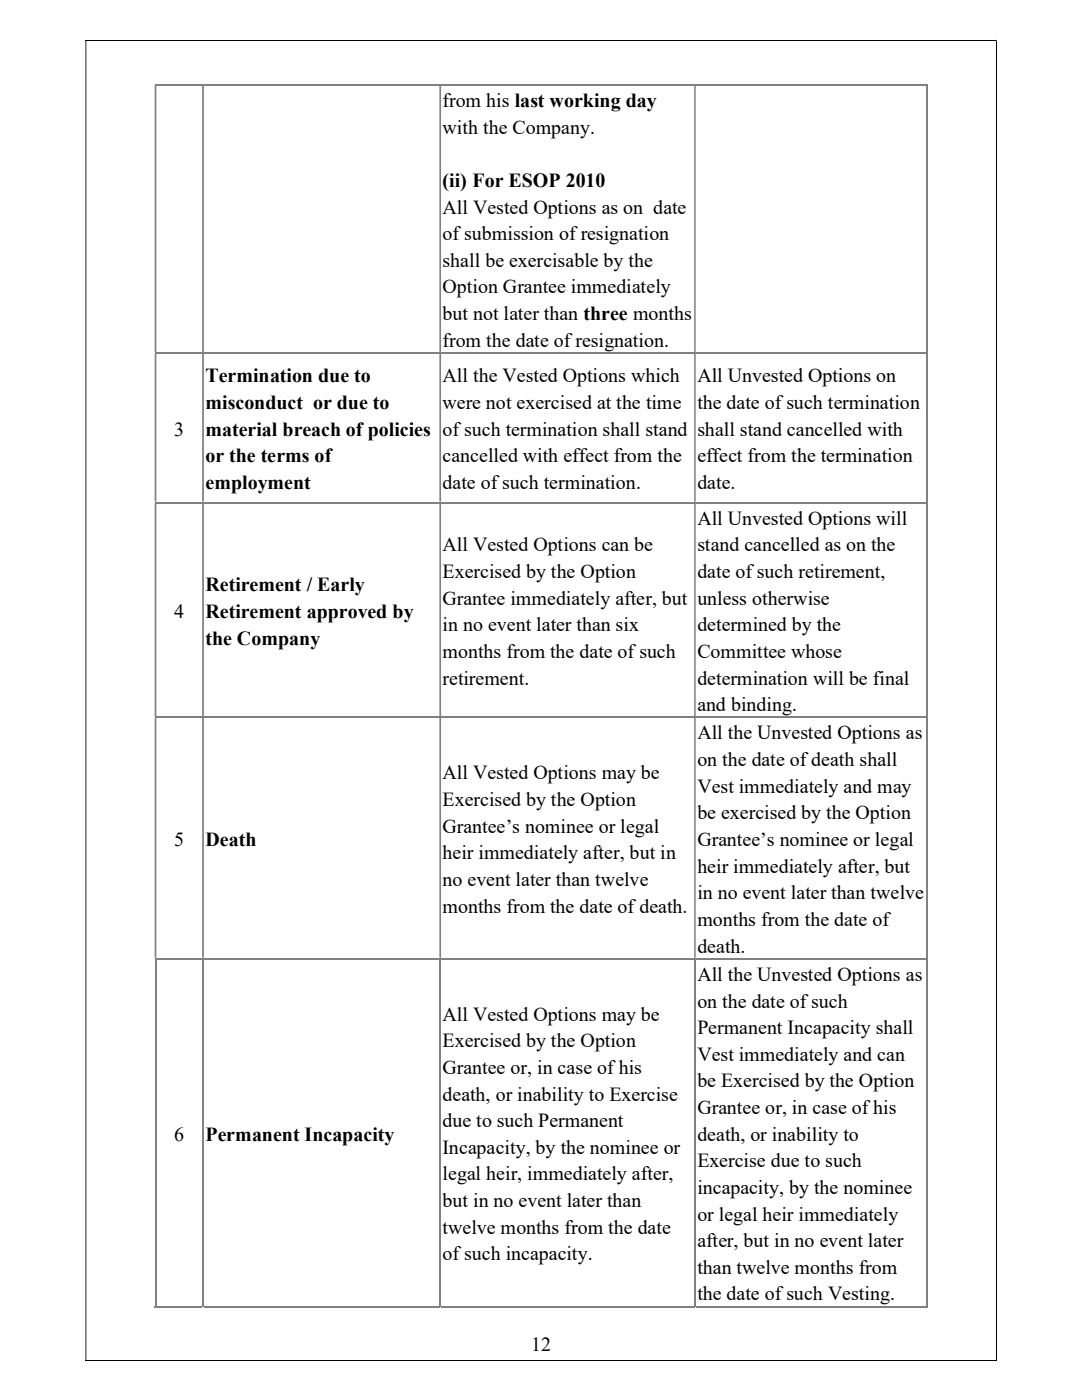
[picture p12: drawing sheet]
<svg xmlns="http://www.w3.org/2000/svg" width="216mm" height="279mm" viewBox="0 0 216 279" stroke-linecap="round" stroke-linejoin="round" font-family="sans-serif">
<defs><g id="words">
<g font-size="4">
<text x="88.3" y="21.3">from his last working day</text>
<text x="88.3" y="26.7">with the Company.</text>
<text x="88.3" y="37.3">(ii) For ESOP 2010</text>
<text x="88.3" y="42.6">All Vested Options as on date</text>
<text x="88.3" y="47.9">of submission of resignation</text>
<text x="88.3" y="53.2">shall be exercisable by the</text>
<text x="88.3" y="58.5">Option Grantee immediately</text>
<text x="88.3" y="63.9">but not later than three months</text>
<text x="88.3" y="69.2">from the date of resignation.</text>
<text x="41" y="76.3">Termination due to</text>
<text x="88.3" y="76.3">All the Vested Options which</text>
<text x="139.1" y="76.3">All Unvested Options on</text>
<text x="41" y="81.7">misconduct or due to</text>
<text x="88.3" y="81.7">were not exercised at the time</text>
<text x="139.1" y="81.7">the date of such termination</text>
<text x="34.8" y="87">3</text>
<text x="41" y="87">material breach of policies</text>
<text x="88.3" y="87">of such termination shall stand</text>
<text x="139.1" y="87">shall stand cancelled with</text>
<text x="41" y="92.2">or the terms of</text>
<text x="88.3" y="92.2">cancelled with effect from the</text>
<text x="139.1" y="92.2">effect from the termination</text>
<text x="41" y="97.6">employment</text>
<text x="88.3" y="97.6">date of such termination.</text>
<text x="139.1" y="97.6">date.</text>
<text x="139.1" y="104.7">All Unvested Options will</text>
<text x="88.3" y="110">All Vested Options can be</text>
<text x="139.1" y="110">stand cancelled as on the</text>
<text x="41" y="118">Retirement / Early</text>
<text x="88.3" y="115.4">Exercised by the Option</text>
<text x="139.1" y="115.4">date of such retirement,</text>
<text x="34.8" y="123.4">4</text>
<text x="41" y="123.4">Retirement approved by</text>
<text x="88.3" y="120.7">Grantee immediately after, but</text>
<text x="88.3" y="126">in no event later than six</text>
<text x="139.1" y="120.7">unless otherwise</text>
<text x="139.1" y="126">determined by the</text>
<text x="41" y="128.7">the Company</text>
<text x="88.3" y="131.3">months from the date of such</text>
<text x="139.1" y="131.3">Committee whose</text>
<text x="88.3" y="136.6">retirement.</text>
<text x="139.1" y="136.6">determination will be final</text>
<text x="139.1" y="141.9">and binding.</text>
<text x="139.1" y="147.6">All the Unvested Options as</text>
<text x="88.3" y="155.5">All Vested Options may be</text>
<text x="139.1" y="152.9">on the date of death shall</text>
<text x="88.3" y="160.9">Exercised by the Option</text>
<text x="139.1" y="158.2">Vest immediately and may</text>
<text x="88.3" y="166.2">Grantee’s nominee or legal</text>
<text x="139.1" y="163.5">be exercised by the Option</text>
<text x="34.8" y="168.8">5</text>
<text x="41" y="168.8">Death</text>
<text x="88.3" y="171.5">heir immediately after, but in</text>
<text x="139.1" y="168.8">Grantee’s nominee or legal</text>
<text x="88.3" y="176.8">no event later than twelve</text>
<text x="139.1" y="174.2">heir immediately after, but</text>
<text x="139.1" y="179.5">in no event later than twelve</text>
<text x="88.3" y="182.2">months from the date of death.</text>
<text x="139.1" y="184.8">months from the date of</text>
<text x="139.1" y="190.1">death.</text>
<text x="139.1" y="195.7">All the Unvested Options as</text>
<text x="88.3" y="203.7">All Vested Options may be</text>
<text x="139.1" y="201.1">on the date of such</text>
<text x="88.3" y="209">Exercised by the Option</text>
<text x="139.1" y="206.4">Permanent Incapacity shall</text>
<text x="88.3" y="214.3">Grantee or, in case of his</text>
<text x="139.1" y="211.7">Vest immediately and can</text>
<text x="88.3" y="219.7">death, or inability to Exercise</text>
<text x="139.1" y="217">be Exercised by the Option</text>
<text x="34.8" y="227.6">6</text>
<text x="41" y="227.6">Permanent Incapacity</text>
<text x="88.3" y="225">due to such Permanent</text>
<text x="139.1" y="222.3">Grantee or, in case of his</text>
<text x="139.1" y="227.6">death, or inability to</text>
<text x="88.3" y="230.3">Incapacity, by the nominee or</text>
<text x="139.1" y="233">Exercise due to such</text>
<text x="88.3" y="235.6">legal heir, immediately after,</text>
<text x="139.1" y="238.3">incapacity, by the nominee</text>
<text x="88.3" y="240.9">but in no event later than</text>
<text x="139.1" y="243.6">or legal heir immediately</text>
<text x="88.3" y="246.3">twelve months from the date</text>
<text x="88.3" y="251.5">of such incapacity.</text>
<text x="139.1" y="248.9">after, but in no event later</text>
<text x="139.1" y="254.2">than twelve months from</text>
<text x="139.1" y="259.5">the date of such Vesting.</text>
<text x="106" y="269.6">12</text>
</g>
</g></defs>
<path d="M30.9 16.9h154" fill="none" stroke="#808080" stroke-width=".3"/>
<path d="M184.9 16.8h.3v.3h-.3zM30.9 17.1h.3v53.1h-.3zM40.3 17.1h.4v53.1h-.4zM87.7 17.1h.3v53.1h-.3zM138.5 17.1h.3v53.1h-.3z" fill-rule="evenodd" fill="#808080"/>
<path d="M185 17.1v53.1" fill="none" stroke="#808080" stroke-width=".3"/>
<path d="M30.9 70.4h154" fill="none" stroke="#808080" stroke-width=".34"/>
<path d="M184.9 70.2h.3v.4h-.3zM30.9 70.6h.3v29.5h-.3zM40.3 70.6h.4v29.5h-.4zM87.7 70.6h.3v29.5h-.3zM138.5 70.6h.3v29.5h-.3z" fill-rule="evenodd" fill="#808080"/>
<path d="M185 70.6v29.5" fill="none" stroke="#808080" stroke-width=".3"/>
<path d="M30.9 100.3h154" fill="none" stroke="#808080" stroke-width=".34"/>
<path d="M184.9 100.1h.3v.4h-.3zM30.9 100.5h.3v42.5h-.3zM40.3 100.5h.4v42.5h-.4zM87.7 100.5h.3v42.5h-.3zM138.5 100.5h.3v42.5h-.3z" fill-rule="evenodd" fill="#808080"/>
<path d="M185 100.5v42.5M30.9 143.2h154" fill="none" stroke="#808080" stroke-width=".3"/>
<path d="M184.9 143h.3v.3h-.3zM30.9 143.3h.3v47.8h-.3zM40.3 143.3h.4v47.8h-.4zM87.7 143.3h.3v47.8h-.3zM138.5 143.3h.3v47.8h-.3z" fill-rule="evenodd" fill="#808080"/>
<path d="M185 143.3v47.8" fill="none" stroke="#808080" stroke-width=".3"/>
<path d="M30.9 191.3h154" fill="none" stroke="#808080" stroke-width=".34"/>
<path d="M184.9 191.1h.3v.4h-.3z" fill="#808080"/>
<path d="M31 191.5v69.4M40.5 191.5v69.4M87.8 191.5v69.4" fill="none" stroke="#808080" stroke-width=".34"/>
<path d="M138.7 191.5v69.4M185 191.5v69.4M30.9 260.8h9.4M40.7 260.8h47M88 260.8h50.5M138.8 260.8h46.1" fill="none" stroke="#808080" stroke-width=".3"/>
<path d="M184.9 260.6h.3v.3h-.3z" fill="#808080"/>
<path d="M17.1 8h181.7M198.8 8.1v263.4M17.1 271.6h181.7" fill="none" stroke="#000" stroke-width=".2"/>
<path d="M198.8 8h.1v.1h-.1zM17.1 8.1h.1v263.4h-.1z" fill-rule="evenodd" fill="#000"/>
<path d="M198.8 271.5h.1v.2h-.1z" fill="#000"/>
<use href="#words"/>
</svg>
